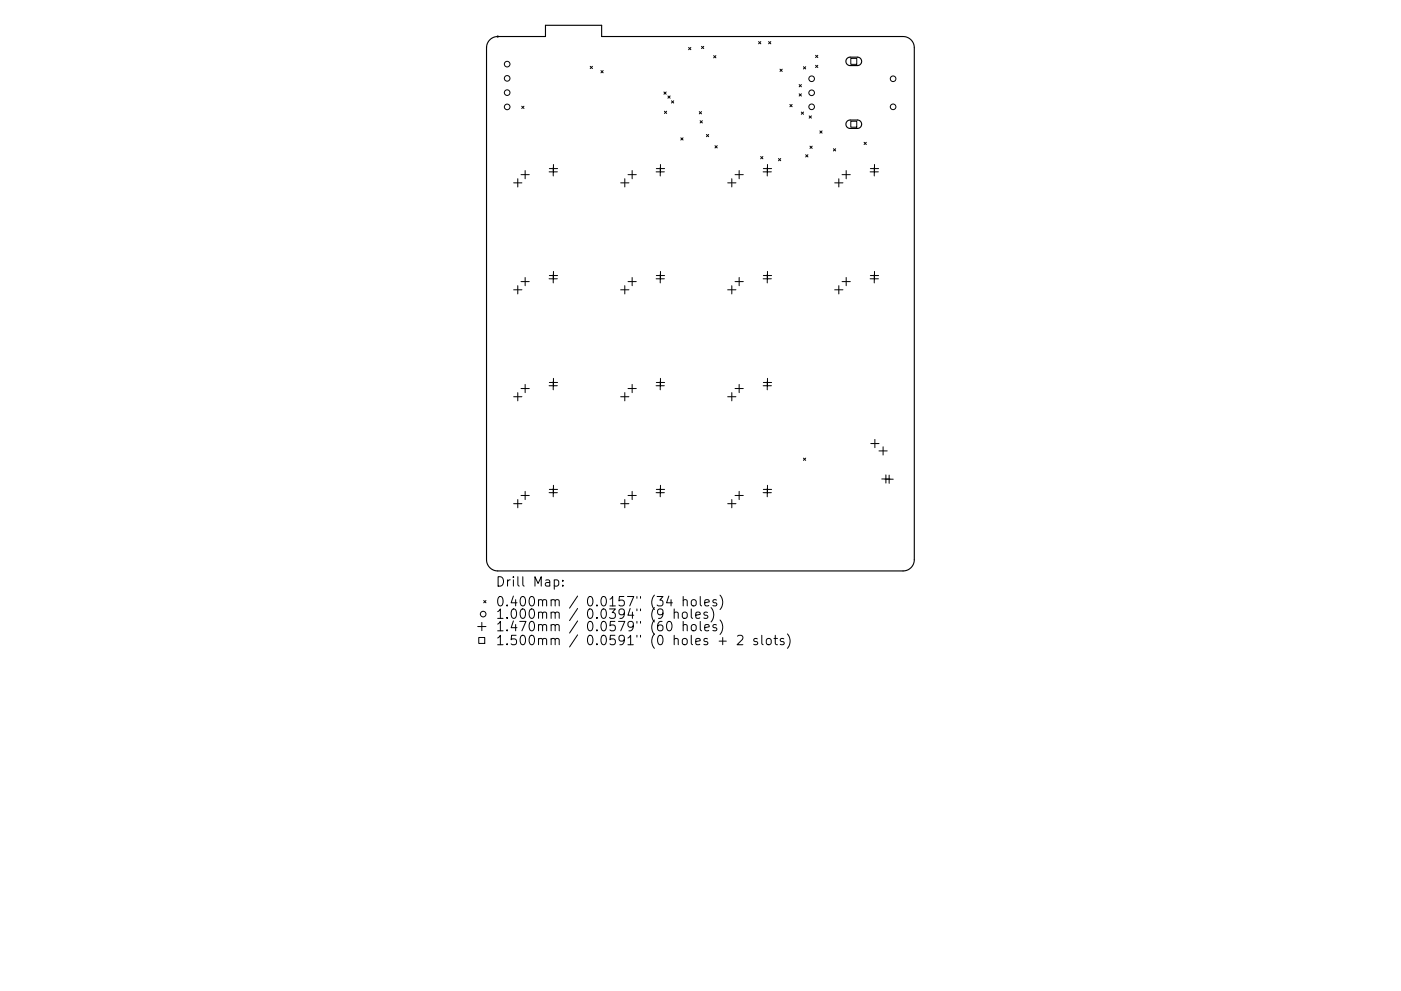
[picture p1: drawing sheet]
<svg xmlns="http://www.w3.org/2000/svg" width="297mm" height="210mm" viewBox="0 0 297 210" stroke-linecap="round" stroke-linejoin="round" font-family="sans-serif">
<defs><g id="words">
<g font-size="2.8">
<text x="105" y="124.5">Drill Map:</text>
<text x="105" y="128.7">0.400mm / 0.0157&quot; (34 holes)</text>
<text x="105" y="131.3">1.000mm / 0.0394&quot; (9 holes)</text>
<text x="105" y="133.9">1.470mm / 0.0579&quot; (60 holes)</text>
<text x="105" y="136.9">1.500mm / 0.0591&quot; (0 holes + 2 slots)</text>
</g>
</g></defs>
<path d="M103.9 8.4l.6-.4 .8-.2 10.4-.1v-2.3h11.9v2.3h63.9a2.38 2.38 0 0 1 2.3 2.4v108.7a2.38 2.38 0 0 1-2.3 2.3h-86a2.38 2.38 0 0 1-2.3-2.3v-108.7l.1-.8zM179.6 12.4l.6-.3h1.6a.89 .89 0 0 1 .9 .9 .89 .89 0 0 1-.9 .9h-1.6a.89 .89 0 0 1-.8-.5 .89 .89 0 0 1 .2-1zM179.6 25.7l.6-.2h1.6a.89 .89 0 0 1 .9 .9 .89 .89 0 0 1-.9 .9h-1.6a.89 .89 0 0 1-.8-.6 .89 .89 0 0 1 .2-1z" fill="none" stroke="#000" stroke-width=".24"/>
<circle cx="105.5" cy="7.7" r=".12" fill="#000" stroke="#000" stroke-width=".21"/>
<g fill="none" stroke="#000" stroke-width=".21">
<path d="M125.1 14.1l.5 .4M125.6 14.1l-.5 .4M127.4 15l.5 .5M127.9 15l-.5 .5M140.8 19.5l.4 .5M141.2 19.5l-.4 .5M146 10.1l.5 .4M146.5 10.1l-.5 .4M148.7 9.8l.5 .5M149.2 9.8l-.5 .5M151.3 11.8l.5 .5M151.8 11.8l-.5 .5"/>
<path d="M160.8 8.8l.5 .5M161.3 8.8l-.5 .5M163 8.8l.4 .5M163.4 8.8l-.4 .5M165.4 14.7l.4 .5M165.8 14.7l-.4 .5M169.4 17.9l.5 .5M169.4 19.9l.5 .5M169.9 17.9l-.5 .5M169.9 19.9l-.5 .5M170.3 14.2l.5 .4M170.8 14.2l-.5 .4"/>
<path d="M172.9 11.7l.5 .5M172.9 13.9l.5 .4M173.4 11.7l-.5 .5M173.4 13.9l-.5 .4M180.4 12.4h1.2v1.3h-1.2zM108.9 38.8h1.8M109.8 37.9v1.8M110.5 37.1h1.7M110.6 22.5l.5 .5M111.1 22.5l-.5 .5M111.3 36.2v1.7M116.4 36.5h1.8"/>
<path d="M116.5 35.8h1.7M117.3 35.6v1.7M117.3 34.9v1.7M131.6 38.8h1.7M132.5 37.9v1.8M133.2 37.1h1.7M134 36.2v1.7M139.1 36.5h1.8M139.2 35.8h1.7M140 35.6v1.7M140 34.9v1.7M140.9 23.6l.4 .5"/>
<path d="M141.3 23.6l-.4 .5M141.6 20.4l.5 .4M142.1 20.4l-.5 .4M142.4 21.4l.4 .5M142.8 21.4l-.4 .5M144.3 29.2l.5 .5M144.8 29.2l-.5 .5M148.3 23.7l.4 .5M148.4 25.6l.5 .5M148.7 23.7l-.4 .5M148.9 25.6l-.5 .5M149.8 28.5l.5 .5"/>
<path d="M150.3 28.5l-.5 .5M151.6 30.9l.5 .5M152.1 30.9l-.5 .5M154.3 38.8h1.7M155.2 37.9v1.8M155.8 37.1h1.8M156.7 36.2v1.7M161.3 33.2l.4 .5M161.7 33.2l-.4 .5M161.8 36.5h1.7M161.8 35.8h1.8M162.7 35.6v1.7"/>
<path d="M162.7 34.9v1.7M165.1 33.6l.4 .5M165.5 33.6l-.4 .5M167.5 22.2l.4 .4M167.9 22.2l-.4 .4M169.9 23.8l.5 .4M170.4 23.8l-.5 .4M170.8 32.8l.5 .5M171.3 32.8l-.5 .5M171.6 24.6l.4 .5M171.7 31l.5 .5M172 24.6l-.4 .5"/>
<path d="M172.2 31l-.5 .5M173.8 27.8l.5 .4M174.3 27.8l-.5 .4M176.7 31.6l.5 .4M177 38.8h1.7M177.2 31.6l-.5 .4M177.8 37.9v1.8M178.5 37.1h1.8M179.4 36.2v1.7M180.4 25.7h1.2v1.3h-1.2zM183.2 30.2l.5 .5M183.7 30.2l-.5 .5"/>
<path d="M184.5 36.5h1.7M184.5 35.8h1.8M185.4 35.6v1.7M185.4 34.9v1.7M110.5 59.7h1.7M111.3 58.9v1.7M116.4 59.1h1.8M116.5 58.5h1.7M117.3 58.3v1.7M117.3 57.6v1.7M133.2 59.7h1.7M134 58.9v1.7"/>
<path d="M139.1 59.1h1.8M139.2 58.5h1.7M140 58.3v1.7M140 57.6v1.7M155.8 59.7h1.8M156.7 58.9v1.7M161.8 59.1h1.7M161.8 58.5h1.8M162.7 58.3v1.7M162.7 57.6v1.7M178.5 59.7h1.8M179.4 58.9v1.7"/>
<path d="M184.5 59.1h1.7M184.5 58.5h1.8M185.4 58.3v1.7M185.4 57.6v1.7M108.9 61.5h1.8M109.8 60.6v1.8M131.6 61.5h1.7M132.5 60.6v1.8M154.3 61.5h1.7M155.2 60.6v1.8M177 61.5h1.7M177.8 60.6v1.8"/>
<path d="M108.9 84.2h1.8M109.8 83.3v1.7M110.5 82.4h1.7M111.3 81.6v1.7M116.4 81.8h1.8M116.5 81.1h1.7M117.3 81v1.7M117.3 80.3v1.7M131.6 84.2h1.7M132.5 83.3v1.7M133.2 82.4h1.7M134 81.6v1.7"/>
<path d="M139.1 81.8h1.8M139.2 81.1h1.7M140 81v1.7M140 80.3v1.7M154.3 84.2h1.7M155.2 83.3v1.7M155.8 82.4h1.8M156.7 81.6v1.7M161.8 81.8h1.7M161.8 81.1h1.8M162.7 81v1.7M162.7 80.3v1.7"/>
<path d="M170.3 97.2l.5 .5M170.8 97.2l-.5 .5M184.6 94.1h1.8M185.5 93.2v1.8M186.4 95.7h1.7M187.2 94.8v1.7M108.9 106.9h1.8M109.8 106v1.7M110.5 105.1h1.7M111.3 104.2v1.8M116.4 104.5h1.8M116.5 103.8h1.7"/>
<path d="M117.3 103.7v1.7M117.3 103v1.7M131.6 106.9h1.7M132.5 106v1.7M133.2 105.1h1.7M134 104.2v1.8M139.1 104.5h1.8M139.2 103.8h1.7M140 103.7v1.7M140 103v1.7M154.3 106.9h1.7M155.2 106v1.7"/>
<path d="M155.8 105.1h1.8M156.7 104.2v1.8M161.8 104.5h1.7M161.8 103.8h1.8M162.7 103.7v1.7M162.7 103v1.7M187 101.6h1.7M187.6 101.7h1.8M187.8 100.7v1.8M188.5 100.8v1.7M101.3 132.9h1.7M101.5 135.3h1.3v1.2h-1.3z"/>
<path d="M102.2 132.1v1.7M102.6 127.4l.4 .5M103 127.4l-.4 .5M117.5 123.1l.6-.1 .4 .4v.6l-.2 .3h-.8M119.3 124.2v.2M119.3 123.1v.2M141.5 132l.5-.2a1.25 1.25 0 0 1 0 2l-.4-.1-.2-.2-.1-.9zM141.8 126.5l-.5 1.4h1.3M142.9 130.1a.5 .5 0 0 1 .9 0v1.1M142.9 129.2v2M144.8 130.1a.54 .54 0 0 1 .5-.2 .54 .54 0 0 1 .4 .3v.6a.54 .54 0 0 1-.5 .4 .54 .54 0 0 1-.5-.4zM144.8 127.4l.3-.2 .5 .1 .1 1.3"/>
<path d="M144.8 132.7a.5 .5 0 0 1 .9 .1v1M144.8 126.6v2M144.8 131.8v2M146.6 129.2v1.7l.2 .3M146.7 127.4l.2-.2a.54 .54 0 0 1 .7 .4v.6a.54 .54 0 0 1-.5 .4 .54 .54 0 0 1-.5-.4zM146.7 132.7a.54 .54 0 0 1 .5-.2 .54 .54 0 0 1 .4 .4v.6a.54 .54 0 0 1-.5 .4 .54 .54 0 0 1-.5-.4zM147.5 130.5l1-.2-.1-.3-.6-.1-.3 .2 .1 1h.8M148.5 126.6v1.7l.3 .3M148.5 131.8v1.8l.3 .2M149.4 127.9l1-.2-.1-.4-.6-.1-.3 .3 .1 1h.8M149.4 133.2l1-.2-.1-.4-.6-.1-.3 .3 .1 .9h.8M150 130l-.5-.1-.3 .2 .1 .3 .7 .2v.5h-.8"/>
<path d="M150.8 128.9a2.29 2.29 0 0 1 0 3.1M151.9 127.3l-.5-.1-.3 .3 .1 .3 .7 .2v.5h-.8M151.9 132.6l-.5-.1-.3 .3 .1 .3 .7 .2v.4h-.8M152.5 136h1.5M152.7 126.3a2.29 2.29 0 0 1 0 3M152.7 131.6a2.29 2.29 0 0 1 0 3M153.2 135.3v1.5M156.4 135l.3-.2 .6 .1a.54 .54 0 0 1 .1 .7l-1.1 1.2h1.2M160.6 135.6l-.5-.1-.3 .2 .1 .3 .7 .2v.5h-.8M161.5 134.8v1.7l.3 .3M162.6 135.6a.54 .54 0 0 1 .5-.2 .54 .54 0 0 1 .4 .4v.6a.54 .54 0 0 1-.5 .4 .54 .54 0 0 1-.5-.4zM164.1 135.5h.7"/>
<path d="M164.4 134.8v1.7l.1 .2 .3 .1M166.2 135.6l-.5-.1-.3 .2 .1 .3 .7 .2v.5h-.8M166.9 134.5a2.29 2.29 0 0 1 0 3.1"/>
<circle cx="107.5" cy="19.7" r=".6"/>
<circle cx="107.5" cy="16.6" r=".6"/>
<circle cx="107.5" cy="13.6" r=".6"/>
<circle cx="172.1" cy="16.7" r=".6"/>
<circle cx="172.1" cy="19.7" r=".6"/>
<circle cx="189.4" cy="16.7" r=".6"/>
<circle cx="107.5" cy="22.7" r=".6"/>
<circle cx="172.1" cy="22.7" r=".6"/>
<circle cx="189.4" cy="22.7" r=".6"/>
<circle cx="102.4" cy="130.3" r=".6"/>
</g>
<use href="#words"/>
</svg>
